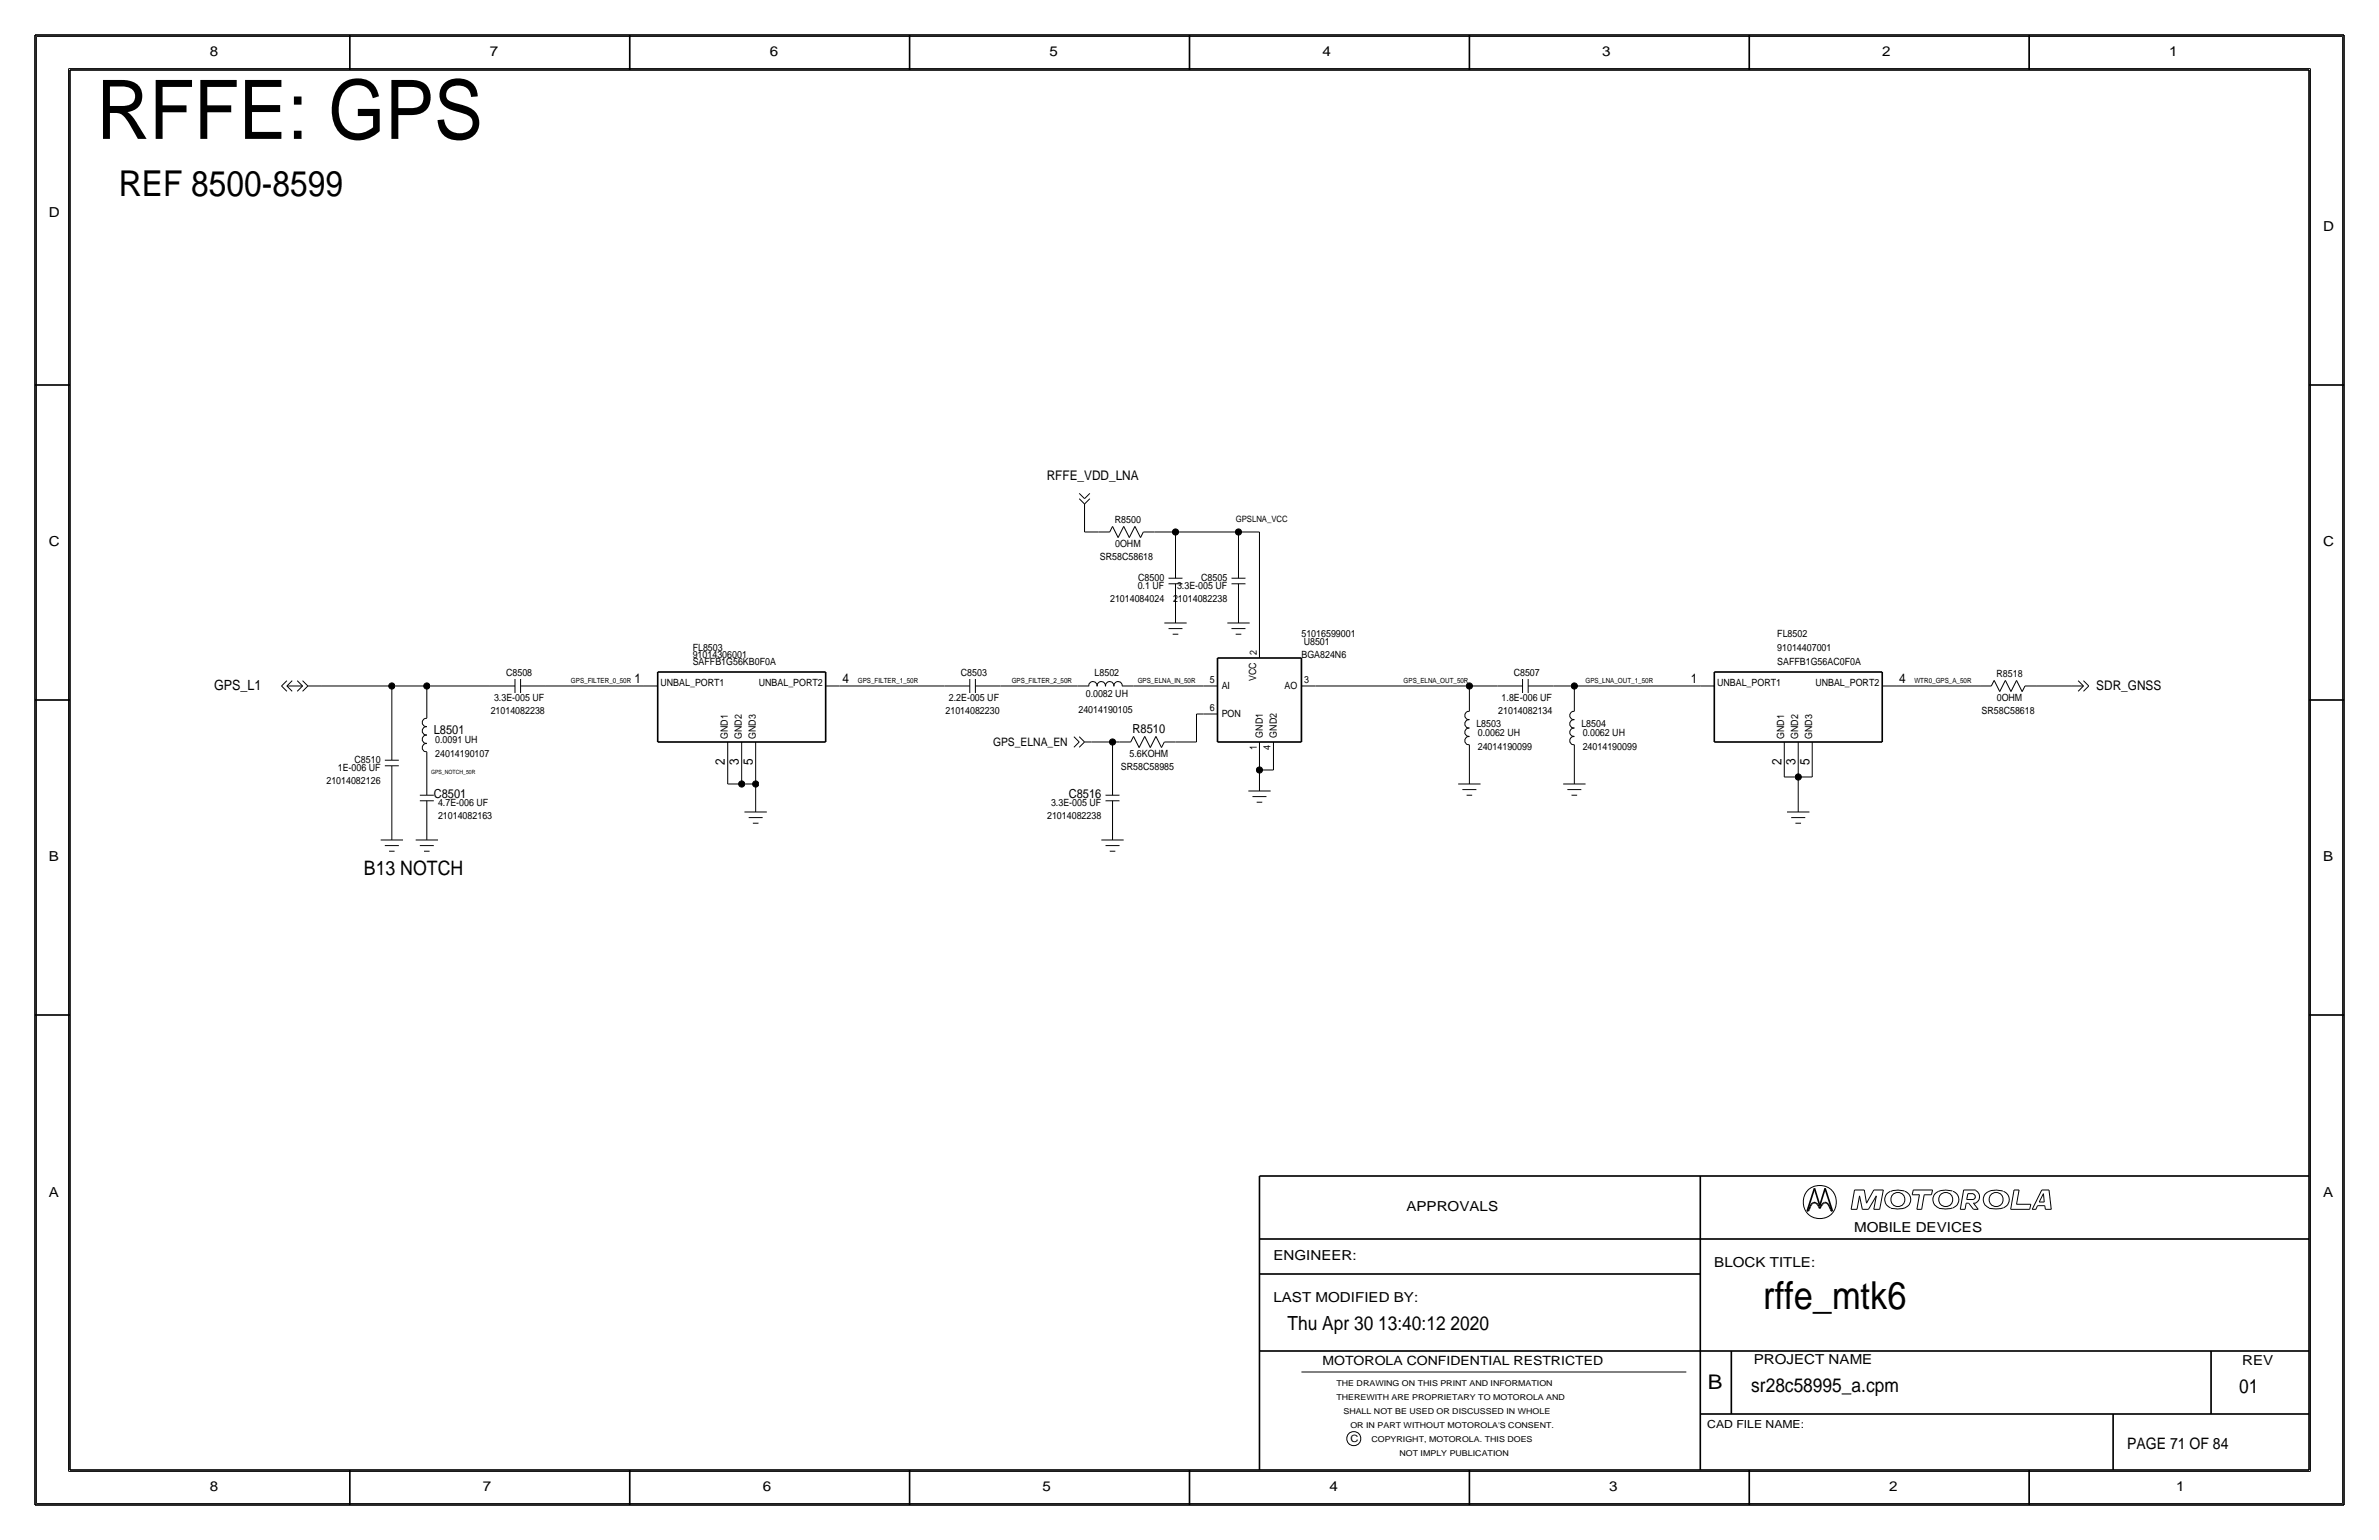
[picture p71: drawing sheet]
<svg xmlns="http://www.w3.org/2000/svg" width="432mm" height="279mm" viewBox="0 0 432 279" stroke-linecap="round" stroke-linejoin="round" font-family="sans-serif">
<defs><g id="words">
<text font-size="14.9" x="17.5" y="25.2">RFFE: GPS</text>
<text font-size="7" x="320" y="237.5">rffe_mtk6</text>
<text font-size="6.5" x="21.6" y="35.6">REF 8500-8599</text>
<text font-size="3.7" x="310" y="252.1">B</text>
<text font-size="3.6" x="66" y="158.8">B13 NOTCH</text>
<g font-size="3.5">
<text x="233.7" y="241.3">Thu Apr 30 13:40:12 2020</text>
<text x="317.9" y="252.6">sr28c58995_a.cpm</text>
<text x="406.4" y="252.7">01</text>
</g>
<text font-size="2.9" x="386.1" y="262.9">PAGE 71 OF 84</text>
<text font-size="2.6" x="38.9" y="125.2">GPS_L1</text>
<g font-size="2.5">
<text x="38.1" y="10.2">8</text>
<text x="88.9" y="10.2">7</text>
<text x="139.7" y="10.2">6</text>
<text x="190.5" y="10.2">5</text>
<text x="240" y="10.2">4</text>
<text x="290.8" y="10.2">3</text>
<text x="341.6" y="10.2">2</text>
<text x="393.7" y="10.2">1</text>
<text x="8.9" y="39.4">D</text>
<text x="421.6" y="41.9">D</text>
<text x="8.9" y="99.1">C</text>
<text x="421.6" y="99.1">C</text>
<text x="8.9" y="156.2">B</text>
<text x="421.6" y="156.2">B</text>
<text x="8.9" y="217.2">A</text>
<text x="255.3" y="219.7">APPROVALS</text>
<text x="421.6" y="217.2">A</text>
<text x="336.5" y="223.5">MOBILE DEVICES</text>
<text x="231.1" y="228.6">ENGINEER:</text>
<text x="311.1" y="229.9">BLOCK TITLE:</text>
<text x="231.1" y="236.2">LAST MODIFIED BY:</text>
<text x="318.3" y="247.5">PROJECT NAME</text>
<text x="407" y="247.6">REV</text>
<text x="38.1" y="270.5">8</text>
<text x="87.6" y="270.5">7</text>
<text x="138.4" y="270.5">6</text>
<text x="189.2" y="270.5">5</text>
<text x="241.3" y="270.5">4</text>
<text x="292.1" y="270.5">3</text>
<text x="342.9" y="270.5">2</text>
<text x="395" y="270.5">1</text>
</g>
<g font-size="2.4">
<text x="190" y="87.1">RFFE_VDD_LNA</text>
<text x="115.1" y="124">1</text>
<text x="152.9" y="124">4</text>
<text x="306.9" y="124">1</text>
<text x="344.7" y="124">4</text>
<text x="380.5" y="125.2">SDR_GNSS</text>
<text x="131.6" y="138.9" transform="rotate(-90 131.6 138.9)">2</text>
<text x="134.1" y="138.9" transform="rotate(-90 134.1 138.9)">3</text>
<text x="136.7" y="138.9" transform="rotate(-90 136.7 138.9)">5</text>
<text x="323.3" y="138.9" transform="rotate(-90 323.3 138.9)">2</text>
<text x="325.9" y="138.9" transform="rotate(-90 325.9 138.9)">3</text>
<text x="328.4" y="138.9" transform="rotate(-90 328.4 138.9)">5</text>
</g>
<g font-size="2.3">
<text x="78.7" y="133.1">L8501</text>
<text x="205.6" y="133">R8510</text>
<text x="78.7" y="144.8">C8501</text>
<text x="194" y="144.8">C8516</text>
<text x="240" y="247.6">MOTOROLA CONFIDENTIAL RESTRICTED</text>
</g>
<text font-size="2.1" x="180.2" y="135.4">GPS_ELNA_EN</text>
<text font-size="2" x="309.9" y="259.1">CAD FILE NAME:</text>
<g font-size="1.8">
<text x="202.4" y="94.9">R8500</text>
<text x="199.6" y="101.6">SR58C58618</text>
<text x="202.4" y="99.2">0OHM</text>
<text x="206.5" y="106.9">0.1 UF</text>
<text x="206.6" y="105.4">C8500</text>
<text x="213.6" y="106.9">3.3E-005 UF</text>
<text x="218" y="105.4">C8505</text>
<text x="201.5" y="109.2">21014084024</text>
<text x="212.9" y="109.2">21014082238</text>
<text x="125.7" y="119.4">91014306001</text>
<text x="125.7" y="118.1">FL8503</text>
<text x="228.1" y="118.9" transform="rotate(-90 228.1 118.9)">2</text>
<text x="236.2" y="119.4">BGA824N6</text>
<text x="236.2" y="115.5">51016599001</text>
<text x="236.6" y="117">U8501</text>
<text x="322.6" y="115.6">FL8502</text>
<text x="322.6" y="118.1">91014407001</text>
<text x="91.9" y="122.7">C8508</text>
<text x="119.9" y="124.5">UNBAL_PORT1</text>
<text x="125.7" y="120.6">SAFFB1G56KB0F0A</text>
<text x="137.7" y="124.5">UNBAL_PORT2</text>
<text x="174.4" y="122.7">C8503</text>
<text x="198.7" y="122.7">L8502</text>
<text x="219.6" y="124">5</text>
<text x="221.7" y="125.1">AI</text>
<text x="228" y="123.5" transform="rotate(-90 228 123.5)">VCC</text>
<text x="233.1" y="125.1">AO</text>
<text x="236.7" y="124">3</text>
<text x="274.7" y="122.7">C8507</text>
<text x="311.7" y="124.5">UNBAL_PORT1</text>
<text x="322.6" y="120.7">SAFFB1G56AC0F0A</text>
<text x="329.5" y="124.5">UNBAL_PORT2</text>
<text x="362.4" y="122.8">R8518</text>
<text x="89.1" y="129.5">21014082238</text>
<text x="89.7" y="127.3">3.3E-005 UF</text>
<text x="171.6" y="129.5">21014082230</text>
<text x="172.2" y="127.3">2.2E-005 UF</text>
<text x="195.7" y="129.3">24014190105</text>
<text x="197.1" y="126.5">0.0082 UH</text>
<text x="219.6" y="129">6</text>
<text x="221.7" y="130.1">PON</text>
<text x="268" y="131.9">L8503</text>
<text x="271.9" y="129.5">21014082134</text>
<text x="272.6" y="127.3">1.8E-006 UF</text>
<text x="287" y="131.9">L8504</text>
<text x="359.7" y="129.5">SR58C58618</text>
<text x="362.4" y="127.1">0OHM</text>
<text x="79" y="137.4">24014190107</text>
<text x="79" y="134.9">0.0091 UH</text>
<text x="132.1" y="134.1" transform="rotate(-90 132.1 134.1)">GND1</text>
<text x="134.6" y="134.1" transform="rotate(-90 134.6 134.1)">GND2</text>
<text x="137.2" y="134.1" transform="rotate(-90 137.2 134.1)">GND3</text>
<text x="205" y="137.3">5.6KOHM</text>
<text x="228.1" y="136" transform="rotate(-90 228.1 136)">1</text>
<text x="229.2" y="133.9" transform="rotate(-90 229.2 133.9)">GND1</text>
<text x="230.6" y="136" transform="rotate(-90 230.6 136)">4</text>
<text x="231.7" y="133.9" transform="rotate(-90 231.7 133.9)">GND2</text>
<text x="268.2" y="133.6">0.0062 UH</text>
<text x="268.2" y="136.1">24014190099</text>
<text x="287.3" y="133.6">0.0062 UH</text>
<text x="287.3" y="136.1">24014190099</text>
<text x="323.8" y="134.1" transform="rotate(-90 323.8 134.1)">GND1</text>
<text x="326.4" y="134.1" transform="rotate(-90 326.4 134.1)">GND2</text>
<text x="328.9" y="134.1" transform="rotate(-90 328.9 134.1)">GND3</text>
<text x="59.2" y="142.2">21014082126</text>
<text x="61.3" y="140">1E-006 UF</text>
<text x="64.3" y="138.4">C8510</text>
<text x="203.4" y="139.7">SR58C58985</text>
<text x="79.5" y="148.6">21014082163</text>
<text x="79.5" y="146.3">4.7E-006 UF</text>
<text x="190.1" y="148.6">21014082238</text>
<text x="190.8" y="146.3">3.3E-005 UF</text>
<text x="245.1" y="261.6">C</text>
</g>
<text font-size="1.6" x="224.3" y="94.7">GPSLNA_VCC</text>
<g font-size="1.5">
<text x="242.6" y="251.5">THE DRAWING ON THIS PRINT AND INFORMATION</text>
<text x="242.6" y="254">THEREWITH ARE PROPRIETARY TO MOTOROLA AND</text>
<text x="243.8" y="256.5">SHALL NOT BE USED OR DISCUSSED IN WHOLE</text>
<text x="245.1" y="259.1">OR IN PART WITHOUT MOTOROLA'S CONSENT.</text>
<text x="248.9" y="261.6">COPYRIGHT, MOTOROLA. THIS DOES</text>
<text x="254" y="264.2">NOT IMPLY PUBLICATION</text>
</g>
<g font-size="1.3">
<text x="103.6" y="124">GPS_FILTER_0_50R</text>
<text x="155.7" y="124">GPS_FILTER_1_50R</text>
<text x="183.6" y="124">GPS_FILTER_2_50R</text>
<text x="206.5" y="124">GPS_ELNA_IN_50R</text>
<text x="254.8" y="124">GPS_ELNA_OUT_50R</text>
<text x="287.8" y="124">GPS_LNA_OUT_1_50R</text>
<text x="347.5" y="124">WTR0_GPS_A_50R</text>
</g>
<text font-size="1.1" x="78.2" y="140.5">GPS_NOTCH_50R</text>
</g></defs>
<g fill="none" stroke="#000" stroke-width=".18">
<path d="M6.6 6.6h418.6zM6.6 6.6v266.2zM12.4 12.4v254.6zM12.4 12.4h407zM419.4 12.4v254.6zM425.2 6.6v266.2zM195.9 89.5l.9 1zM195.9 90.5l.9 .9zM196.8 92.7v3.8zM196.8 91.4v1.3zM196.9 96.5h2.5zM197.8 89.5l-.9 1z"/>
<path d="M197.8 90.5l-.9 .9zM199.4 96.5h2zM201.9 95.5l-.5 1zM201.9 95.5l1 2zM204 95.5l-1.1 2zM204 95.5l1 2zM206 95.5l-1 2zM206 95.5l1 2zM207.5 96.5l-.5 1zM207.5 96.5h2zM209.5 96.5h3.9zM213.4 96.5v3.8z"/>
<path d="M213.4 96.5h11.4zM224.8 96.5h3.8zM224.8 96.5v3.8zM228.6 96.5v20.3zM211.3 113h4.1zM212.1 104.9h2.5zM212.1 105.9h2.5zM212.1 114h2.5zM212.9 115.1h1zM213.4 105.9v4.6zM213.4 100.3v4.6zM213.4 110.5v2.5z"/>
<path d="M222.8 113h4zM223.5 104.9h2.6zM223.5 114h2.6zM223.5 105.9h2.6zM224.3 115.1h1zM224.8 110.5v2.5zM224.8 105.9v4.6zM224.8 100.3v4.6zM228.6 116.8v2.6zM51.1 124.5l1-1zM51.1 124.5l1 .9zM52.1 124.5l.9 .9z"/>
<path d="M52.1 124.5h2.8zM52.1 124.5l.9-1zM53.9 125.4l1-.9zM53.9 123.5l1 1zM54.9 123.5l1 1zM54.9 125.4l1-.9zM55.9 124.5h2.5zM58.4 124.5h12.7zM69.8 138.9h2.6zM69.8 137.9h2.6zM71.1 124.5h6.4zM71.1 124.5v8.8z"/>
<path d="M71.1 138.9v4.6zM71.1 133.3v4.6zM77.5 124.5h11.4zM77.5 124.5v3.8zM77.5 138.4v1.3zM77.5 136.4v2zM77.5 128.3v2zM77.5 139.7v4.6zM77.5 130.4a.74 .74 0 0 0-.9 .7 .74 .74 0 0 0 .9 .7M77.5 133.4a.74 .74 0 0 0-.9 .7 .74 .74 0 0 0 .9 .8M77.5 134.9a.74 .74 0 0 0-.9 .8 .74 .74 0 0 0 .9 .7M77.5 131.9a.74 .74 0 0 0-.9 .7 .74 .74 0 0 0 .9 .8"/>
<path d="M88.9 124.5h4.6zM93.5 123.2v2.5zM94.5 124.5h4.6zM94.5 123.2v2.5zM99.1 124.5h17.7zM116.8 124.5h2.6zM132.1 137.2v5zM132.1 134.6v2.6zM134.6 137.2v5zM134.6 134.6v2.6zM137.2 137.2v5zM137.2 134.6v2.6z"/>
<path d="M149.9 124.5h2.5zM152.4 124.5h19zM171.4 124.5h4.6zM176 123.2v2.5zM177 124.5h4.6zM177 123.2v2.5zM181.6 124.5h14zM194.9 133.7l1 .9zM195.6 124.5h2zM195.9 134.6l-1 1zM195.9 133.7l.9 .9zM196.8 134.6l-.9 1z"/>
<path d="M196.8 134.6h1.3zM197.6 124.5a.75 .75 0 0 1 .7-.8 .75 .75 0 0 1 .8 .8M198.1 134.6h3.8zM199.1 124.5a.75 .75 0 0 1 .8-.8 .75 .75 0 0 1 .7 .8M200.7 124.5a.75 .75 0 0 1 .7-.8 .75 .75 0 0 1 .7 .8M201.9 134.6h1.3zM201.9 134.6v5.1zM201.9 139.7v4.6zM202.2 124.5a.75 .75 0 0 1 .7-.8 .75 .75 0 0 1 .8 .8M203.2 134.6h2zM203.7 124.5h2zM205.7 124.5h12.7z"/>
<path d="M205.7 133.6l-.5 1zM205.7 133.6l1.1 2zM207.8 133.6l-1 2zM207.8 133.6l1 2zM209.8 133.6l1 2zM209.8 133.6l-1 2zM211.3 134.6l-.5 1zM211.3 134.6h2.1zM213.4 134.6h3.8zM217.2 129.5v5.1zM217.2 129.5h1.2zM218.4 124.5h2.6z"/>
<path d="M218.4 129.5h2.6zM228.6 139.7v1.3zM228.6 137.2v2.5zM228.6 134.6v2.6zM228.6 139.7h2.5zM231.1 137.2v2.5zM231.1 134.6v2.6zM236.2 124.5h2.6zM238.8 124.5h27.9zM266.7 137.2v2.5zM266.7 124.5v2.5zM266.7 135.1v2.1z"/>
<path d="M266.7 127v2zM266.7 139.7v2.5zM266.7 129.1a.74 .74 0 0 0-.8 .7 .74 .74 0 0 0 .8 .8M266.7 132.1a.74 .74 0 0 0-.8 .8 .74 .74 0 0 0 .8 .7M266.7 133.7a.74 .74 0 0 0-.8 .7 .74 .74 0 0 0 .8 .7M266.7 130.6a.74 .74 0 0 0-.8 .7 .74 .74 0 0 0 .8 .8M266.7 124.5h5.1zM271.8 124.5h4.6zM276.4 123.2v2.5zM277.4 124.5h4.5zM277.4 123.2v2.5zM281.9 124.5h3.9z"/>
<path d="M285.8 137.2v2.5zM285.8 124.5h22.8zM285.8 124.5v2.5zM285.8 135.1v2.1zM285.8 127v2zM285.8 139.7v2.5zM285.8 129.1a.74 .74 0 0 0-.9 .7 .74 .74 0 0 0 .9 .8M285.8 132.1a.74 .74 0 0 0-.9 .8 .74 .74 0 0 0 .9 .7M285.8 133.7a.74 .74 0 0 0-.9 .7 .74 .74 0 0 0 .9 .7M285.8 130.6a.74 .74 0 0 0-.9 .7 .74 .74 0 0 0 .9 .8M308.6 124.5h2.5zM323.8 137.2v3.8z"/>
<path d="M323.8 134.6v2.6zM326.4 137.2v3.8zM326.4 134.6v2.6zM328.9 137.2v3.8zM328.9 134.6v2.6zM341.6 124.5h2.6zM344.2 124.5h15.2zM359.4 124.5h2zM361.9 123.4l-.5 1.1zM362 123.4l1 2.1zM364 123.4l-1 2.1zM364 123.4l1 2.1z"/>
<path d="M366 123.4l-1 2.1zM366 123.4l1 2.1zM367.5 124.5h2.1zM367.5 124.5l-.5 1zM369.6 124.5h6.3zM375.9 124.5h2.3zM377.2 125.4l1-.9zM377.2 123.5l1 1zM378.2 123.5l.9 1zM378.2 125.4l.9-.9zM69.1 152.4h4.1zM69.8 153.4h2.6z"/>
<path d="M70.6 154.4h1zM71.1 143.5v6.4zM71.1 149.9v2.5zM75.4 152.4h4.1zM76.2 144.3h2.5zM76.2 153.4h2.5zM76.2 145.3h2.5zM77 154.4h1zM77.5 145.3v4.6zM77.5 149.9v2.5zM132.1 142.2h2.5zM134.6 142.2h2.6z"/>
<path d="M135.1 147.3h4.1zM135.9 148.3h2.5zM136.7 149.4h1zM137.2 142.2v2.6zM137.2 144.8v2.5zM199.9 152.4h4.1zM200.7 144.3h2.5zM200.7 145.3h2.5zM200.7 153.4h2.5zM201.4 154.4h1zM201.9 145.3v4.6zM201.9 149.9v2.5z"/>
<path d="M226.6 143.5h4zM227.3 144.5h2.6zM228.1 145.5h1zM228.6 141v2.5zM264.7 142.2h4zM265.4 143.3h2.6zM266.2 144.3h1zM283.7 142.2h4.1zM284.5 143.3h2.5zM285.2 144.3h1.1zM323.8 141h2.6zM324.4 147.3h4z"/>
<path d="M325.1 148.3h2.6zM325.9 149.4h1zM326.4 141v3.8zM326.4 144.8v2.5zM326.4 141h2.5zM336 219.4h1.1zM336.6 215.9h1.8zM336.6 215.9l-.6 3.5zM337.5 217l-.4 2.4zM337.5 217l.5 2.4zM338 219.4h1.1zM338.4 215.9l.4 2.4z"/>
<path d="M340.1 219.4h1.1zM340.1 215.9h1.7zM340.1 215.9l-1.3 2.4zM340.6 217l-1.5 2.4zM340.6 217l-.5 2.4zM341.8 215.9l-.6 3.5zM343.1 216.2a1.6 1.6 0 0 0-1 1.5 1.6 1.6 0 0 0 1.1 1.5M345.7 216.1h-.2a4 4 0 0 0-2.3 .1M345.7 216.2a1.59 1.59 0 0 1 1.1 1.5 1.59 1.59 0 0 1-1.1 1.5 5.1 5.1 0 0 1-2.5 0M347.1 216.8h1.3zM347.3 215.9l-.2 .9zM347.3 215.9h3.5z"/>
<path d="M347.9 219.4h.9zM348.4 216.8l-.5 2.6zM349.2 216.8l-.4 2.6zM349.2 216.8h1.4zM350.8 215.9l-.2 .9zM354.4 216.1a3.1 3.1 0 0 0-3.3 .7 1.62 1.62 0 0 0 .8 2.4M354.4 219.2a5.1 5.1 0 0 1-2.5 0M354.5 216.2a1.59 1.59 0 0 1 1 1.5 1.59 1.59 0 0 1-1 1.5M355.8 219.4h.9zM356.4 215.9l-.6 3.5zM356.4 215.9h2.2zM356.9 218.3l-.2 1.1z"/>
<path d="M356.9 218.3h.4zM357 217.6h1.2zM357.2 216.6l-.2 1zM357.2 216.6h1zM357.3 218.3l.9 1.1zM358.1 216.7a.5 .5 0 0 1 .4 .4 .5 .5 0 0 1-.4 .5M358.2 219.4h.9zM358.2 218.3l.9 1.1zM358.2 218.3h.4zM358.5 216a1.24 1.24 0 0 1 .8 1.1 1.24 1.24 0 0 1-.8 1.2M363.5 216.1a3.1 3.1 0 0 0-3.3 .7 1.62 1.62 0 0 0 .8 2.4M363.6 219.2a5.1 5.1 0 0 1-2.6 0"/>
<path d="M363.6 216.2a1.59 1.59 0 0 1 1.1 1.5 1.59 1.59 0 0 1-1.1 1.5M364.9 219.4h3.5zM365.6 215.9l-.7 3.5zM365.6 215.9h.9zM366 218.5h2.6zM366.5 215.9l-.5 2.6zM368.6 218.5l-.2 .9zM368.9 219.4h.6zM369.8 218.7h1.3zM369.8 218.7l-.3 .7zM370.1 218.1h.9zM370.6 215.9l-1.7 3.5z"/>
<path d="M370.6 215.9h1.3zM370.9 216.6l-.8 1.5zM370.9 216.6l.1 1.5zM371.1 218.7l.1 .7zM371.2 219.4h1.1zM371.9 215.9l.4 3.5zM236.2 248.9h69.9zM6.6 272.8h418.6zM12.4 267h407z"/>
<circle cx="330.3" cy="218.1" r="3"/>
<circle cx="344.5" cy="217.6" r="1.28"/>
<circle cx="353.2" cy="217.6" r="1.28"/>
<circle cx="362.3" cy="217.6" r="1.28"/>
<circle cx="245.7" cy="261" r="1.28"/>
</g>
<g fill="#000" stroke="#000" stroke-width=".18">
<circle cx="213.4" cy="96.5" r=".56"/>
<circle cx="224.8" cy="96.5" r=".56"/>
<circle cx="71.1" cy="124.5" r=".56"/>
<circle cx="77.5" cy="124.5" r=".56"/>
<circle cx="201.9" cy="134.6" r=".56"/>
<circle cx="228.6" cy="139.7" r=".56"/>
<circle cx="266.7" cy="124.5" r=".56"/>
<circle cx="285.7" cy="124.5" r=".56"/>
<circle cx="134.6" cy="142.2" r=".56"/>
<circle cx="137.2" cy="142.2" r=".56"/>
<circle cx="326.4" cy="141" r=".56"/>
</g>
<g fill="none" stroke="#000" stroke-width=".3">
<path d="M6.3 6.4v266.7zM6.4 6.4h419zM12.7 12.7h406.4zM12.7 12.7v254zM63.5 6.4v6.3zM114.3 6.4v6.3zM165.1 6.4v6.3zM215.9 6.3v6.4zM266.7 6.4v6.3zM317.5 6.4v6.3zM368.3 6.4v6.3zM419.1 12.7v254z"/>
<path d="M425.4 6.4v266.7zM6.3 69.8h6.4zM419.1 69.8h6.3zM221 119.4h15.2zM221 119.4v15.2zM236.2 119.4v15.2zM6.3 127h6.4zM119.4 121.9h30.5zM119.4 121.9v12.7zM119.4 134.6h30.5zM149.9 121.9v12.7zM221 134.6h15.2z"/>
<path d="M311.1 121.9v12.7zM311.1 134.6h30.5zM311.2 121.9h30.4zM341.6 121.9v12.7zM419.1 127h6.3zM6.3 184.1h6.4zM419.1 184.1h6.3zM228.6 213.4v53.3zM228.6 213.4h190.5zM308.6 213.4v53.3zM328 219.7h.2zM328.4 219.4l-.2 .3z"/>
<path d="M328.6 218.8l-.2 .6zM328.8 218.5l-.2 .3zM329 218.3l.2-.1zM329 218.3l-.2 .2zM329.2 218.2h.2zM329.3 215.6l-1.3 4.1zM329.3 215.6l1 3.1zM329.4 218.2l.2 .1zM329.6 218.3l.3 .2zM329.9 218.5l.2 .3zM330.1 218.8l.2 .5zM330.5 218.8l-.2 .5z"/>
<path d="M330.8 218.5l-.3 .3zM331 218.3l-.2 .2zM331 218.3l.2-.1zM331.2 218.2h.2zM331.3 215.6l1.3 4.1zM331.3 215.6l-1 3.1zM331.4 218.2l.2 .1zM331.6 218.3l.2 .2zM331.8 218.5l.2 .3zM332 218.8l.3 .6zM332.3 219.4l.1 .3zM332.4 219.7h.2z"/>
<path d="M228.6 231.1h80zM228.6 224.8h190.5zM228.6 245.1h190.5zM308.6 256.5h110.5zM314.2 245.1v11.4zM383.5 256.5v10.2zM401.3 245.1v11.4zM6.4 273h419zM12.7 266.7h406.4zM63.5 266.7v6.4zM114.3 266.7v6.4zM165.1 266.7v6.4z"/>
<path d="M215.9 266.7v6.3zM266.7 266.7v6.4zM317.5 266.7v6.4zM368.3 266.7v6.4z"/>
</g>
<use href="#words"/>
</svg>
